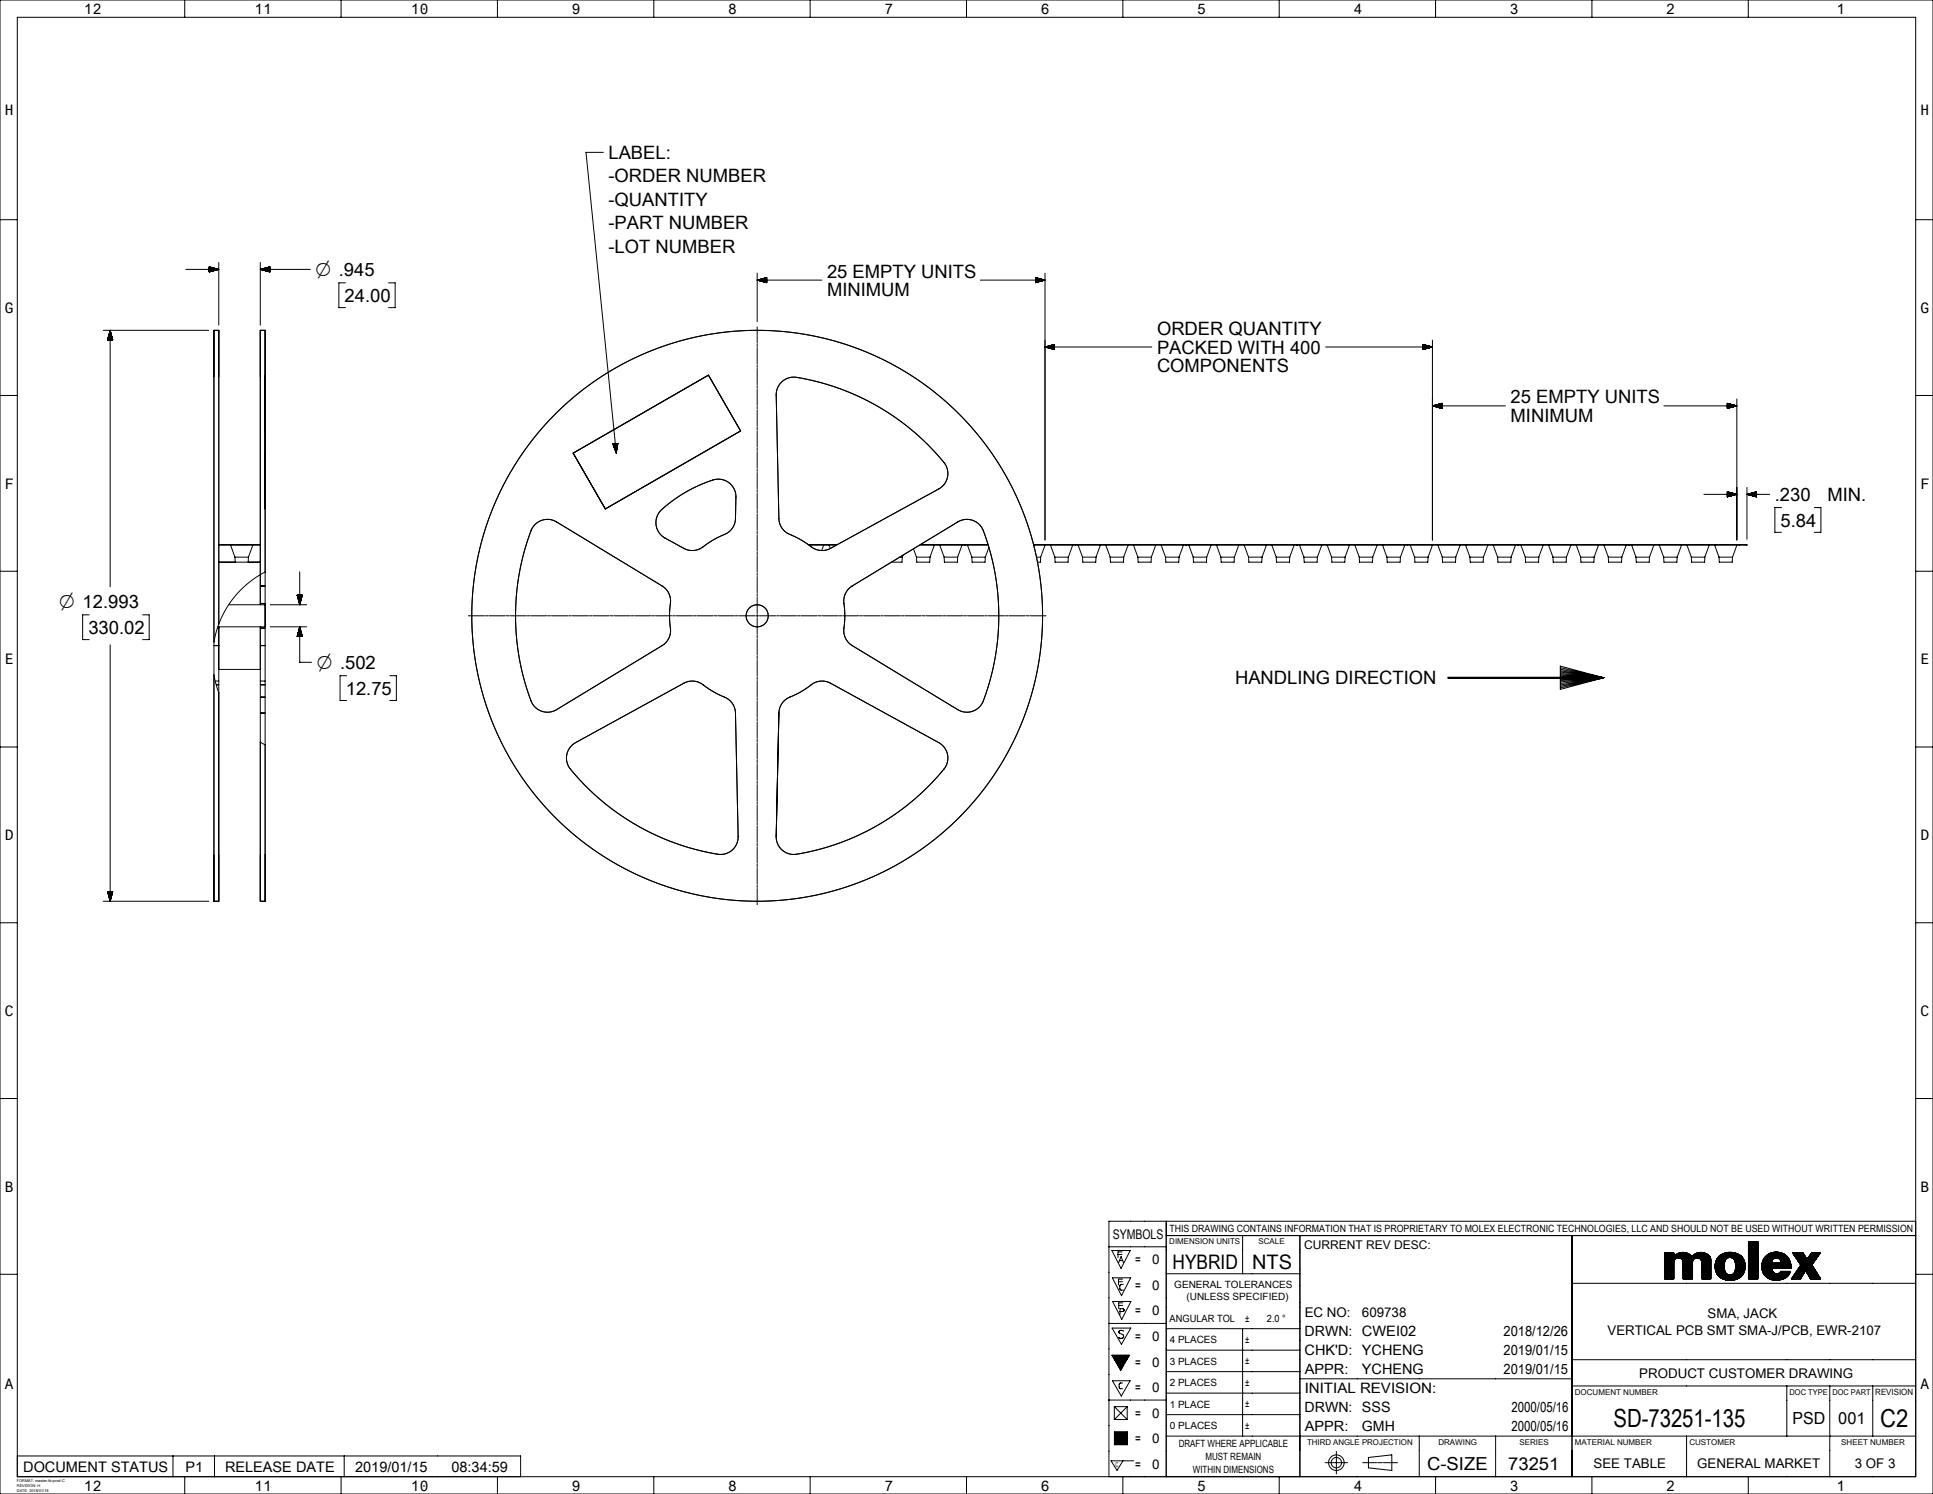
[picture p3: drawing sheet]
<svg xmlns="http://www.w3.org/2000/svg" width="559mm" height="432mm" viewBox="0 0 559 432" stroke-linecap="round" stroke-linejoin="round" font-family="sans-serif">
<defs><g id="words">
<text font-size="7.3" x="466.4" y="412.3">SD-73251-135</text>
<text font-size="7.2" x="543.6" y="412.3">C2</text>
<g font-size="5.8">
<text x="91.2" y="79.8">⌀ .945</text>
<text x="17.1" y="175.8">⌀ 12.993</text>
<text x="91.5" y="193.4">⌀ .502</text>
<text x="339" y="366.8">HYBRID</text>
<text x="361.9" y="366.8">NTS</text>
</g>
<g font-size="5.3">
<text x="175.9" y="45.9">LABEL:</text>
<text x="175.9" y="52.7">-ORDER NUMBER</text>
<text x="175.9" y="59.5">-QUANTITY</text>
<text x="175.9" y="66.2">-PART NUMBER</text>
<text x="175.9" y="73">-LOT NUMBER</text>
<text x="239.1" y="80.3">25 EMPTY UNITS</text>
<text x="99.6" y="87.2">24.00</text>
<text x="239.1" y="85.5">MINIMUM</text>
<text x="334.5" y="96.9">ORDER QUANTITY</text>
<text x="334.5" y="102.2">PACKED WITH 400</text>
<text x="334.5" y="107.5">COMPONENTS</text>
<text x="436.7" y="116.6">25 EMPTY UNITS</text>
<text x="436.7" y="121.9">MINIMUM</text>
<text x="513.1" y="144.8">.230</text>
<text x="528.3" y="144.8">MIN.</text>
<text x="514.8" y="152.2">5.84</text>
<text x="25.6" y="183.2">330.02</text>
<text x="357" y="197.8">HANDLING DIRECTION</text>
<text x="100" y="200.8">12.75</text>
</g>
<text font-size="5.2" x="412.6" y="424.8">C-SIZE</text>
<text font-size="5.1" x="436" y="424.7">73251</text>
<g font-size="4.8">
<text x="518.2" y="411.6">PSD</text>
<text x="531.4" y="411.6">001</text>
</g>
<g font-size="4.2">
<text x="24.3" y="4">12</text>
<text x="73.6" y="4">11</text>
<text x="118.8" y="4">10</text>
<text x="165.3" y="4">9</text>
<text x="210.5" y="4">8</text>
<text x="255.7" y="4">7</text>
<text x="300.9" y="4">6</text>
<text x="346.1" y="4">5</text>
<text x="391.3" y="4">4</text>
<text x="436.5" y="4">3</text>
<text x="481.7" y="4">2</text>
<text x="531" y="4">1</text>
<text x="1.4" y="33.2">H</text>
<text x="555.2" y="33.2">H</text>
<text x="1.4" y="90.4">G</text>
<text x="555.2" y="90.4">G</text>
<text x="1.4" y="141.2">F</text>
<text x="555.2" y="141.2">F</text>
<text x="1.4" y="192">E</text>
<text x="555.2" y="192">E</text>
<text x="1.4" y="242.8">D</text>
<text x="555.2" y="242.8">D</text>
<text x="1.4" y="293.6">C</text>
<text x="555.2" y="293.6">C</text>
<text x="1.4" y="344.4">B</text>
<text x="555.2" y="344.4">B</text>
<text x="1.4" y="401.6">A</text>
<text x="555.2" y="401.6">A</text>
<text x="6.7" y="425.3">DOCUMENT STATUS</text>
<text x="53.6" y="425.3">P1</text>
<text x="65.1" y="425.3">RELEASE DATE</text>
<text x="102.7" y="425.3">2019/01/15</text>
<text x="130.5" y="425.3">08:34:59</text>
<text x="24.3" y="430.8">12</text>
<text x="73.6" y="430.8">11</text>
<text x="118.8" y="430.8">10</text>
<text x="165.3" y="430.8">9</text>
<text x="210.5" y="430.8">8</text>
<text x="255.7" y="430.8">7</text>
<text x="300.9" y="430.8">6</text>
<text x="346.1" y="430.8">5</text>
<text x="391.3" y="430.8">4</text>
<text x="436.5" y="430.8">3</text>
<text x="481.7" y="430.8">2</text>
<text x="531" y="430.8">1</text>
</g>
<g font-size="4.1">
<text x="377.1" y="386.1">DRWN: CWEI02</text>
<text x="434.7" y="386.1">2018/12/26</text>
<text x="377.1" y="391.6">CHK'D: YCHENG</text>
<text x="434.7" y="391.6">2019/01/15</text>
<text x="377.2" y="397.1">APPR:</text>
<text x="393.7" y="397.2">YCHENG</text>
<text x="434.7" y="397.1">2019/01/15</text>
<text x="377.2" y="402.7">INITIAL REVISION:</text>
<text x="377.1" y="408.2">DRWN: SSS</text>
<text x="377.2" y="413.7">APPR:</text>
<text x="393.7" y="413.7">GMH</text>
<text x="437" y="408.2">2000/05/16</text>
<text x="437" y="413.7">2000/05/16</text>
</g>
<g font-size="3.9">
<text x="321.7" y="358.1">SYMBOLS</text>
<text x="328.2" y="365.4">=</text>
<text x="333.1" y="365.4">0</text>
<text x="328.2" y="372.8">=</text>
<text x="333.1" y="372.8">0</text>
<text x="328.2" y="380.2">=</text>
<text x="333.1" y="380.2">0</text>
<text x="377.2" y="380.6">EC NO:</text>
<text x="393.7" y="380.6">609738</text>
<text x="493.6" y="380.9">SMA, JACK</text>
<text x="328.2" y="387.6">=</text>
<text x="333.1" y="387.6">0</text>
<text x="464.7" y="385.8">VERTICAL PCB SMT SMA-J/PCB, EWR-2107</text>
<text x="328.2" y="395">=</text>
<text x="333.1" y="395">0</text>
<text x="473.9" y="398.2">PRODUCT CUSTOMER DRAWING</text>
<text x="328.2" y="402.3">=</text>
<text x="333.1" y="402.3">0</text>
<text x="328.2" y="409.7">=</text>
<text x="333.1" y="409.7">0</text>
<text x="328.2" y="417.1">=</text>
<text x="333.1" y="417.1">0</text>
<text x="328.2" y="424.5">=</text>
<text x="333.1" y="424.5">0</text>
<text x="460.7" y="424.4">SEE TABLE</text>
<text x="490.6" y="424.4">GENERAL MARKET</text>
<text x="536.2" y="424.4">3 OF 3</text>
</g>
<text font-size="3.5" x="377" y="360.9">CURRENT REV DESC:</text>
<g font-size="2.9">
<text x="338" y="356.1">THIS DRAWING CONTAINS INFORMATION THAT IS PROPRIETARY TO MOLEX ELECTRONIC TECHNOLOGIES, LLC AND SHOULD NOT BE USED WITHOUT WRITTEN PERMISSION</text>
<text x="339.5" y="372.2">GENERAL TOLERANCES</text>
<text x="343" y="375.9">(UNLESS SPECIFIED)</text>
<text x="338.1" y="382">ANGULAR TOL</text>
<text x="360" y="381.9">±</text>
<text x="366.3" y="382">2.0 °</text>
<text x="338.2" y="388.2">4 PLACES</text>
<text x="360" y="388.2">±</text>
<text x="338.2" y="394.4">3 PLACES</text>
<text x="360" y="394.4">±</text>
<text x="338.2" y="400.6">2 PLACES</text>
<text x="360" y="400.6">±</text>
<text x="338.2" y="406.8">1 PLACE</text>
<text x="360" y="406.8">±</text>
<text x="338.2" y="413">0 PLACES</text>
<text x="360" y="413">±</text>
<text x="340.7" y="418.3">DRAFT WHERE APPLICABLE</text>
<text x="344.8" y="425.7">WITHIN DIMENSIONS</text>
<text x="348.5" y="422">MUST REMAIN</text>
</g>
<text font-size="2.5" x="542.1" y="403.1">REVISION</text>
<g font-size="2.3">
<text x="338" y="359.6">DIMENSION UNITS</text>
<text x="363.8" y="359.6">SCALE</text>
<text x="455.3" y="403.1">DOCUMENT NUMBER</text>
<text x="517.3" y="403.1">DOC TYPE</text>
<text x="529.7" y="403.1">DOC PART</text>
<text x="377.8" y="417.6">THIRD ANGLE PROJECTION</text>
<text x="415.8" y="417.6">DRAWING</text>
<text x="439.2" y="417.6">SERIES</text>
<text x="455.3" y="417.6">MATERIAL NUMBER</text>
<text x="488.4" y="417.6">CUSTOMER</text>
<text x="532.3" y="417.6">SHEET NUMBER</text>
</g>
<text font-size="1.9" x="322.5" y="423.9">C</text>
<g font-size="1.1">
<text x="4.9" y="428.3">FORMAT: master-tb-prod-C</text>
<text x="4.9" y="429.7">REVISION: H</text>
<text x="4.9" y="431.1">DATE: 2018/01/18</text>
</g>
</g></defs>
<g fill="none" stroke="#000" stroke-width=".29">
<path d="M0 0h558.8v431.8h-558.8zM5 5h548.8v421.8h-548.8zM53.4 0v5M98.6 0v5M143.8 0v5M189 0v5M234.2 0v5M279.4 0v5M324.6 0v5M369.8 0v5M415 0v5M460.2 0v5"/>
<path d="M505.4 0v5M174.4 44h-5l8.8 87M0 63.5h5M53.7 77.9h9.5M60.5 77.1l2.7 .8M60.5 77.1v1.5M60.5 77.1h.1M60.5 77.2h.3M60.5 77.2l.6 .1M60.5 77.3l.9 .1M60.5 77.4h1.1M60.5 77.5h1.4"/>
<path d="M60.5 77.5l1.6 .1M60.5 77.6h1.9M60.5 77.7h2.2M60.5 77.7l2.5 .1M60.5 78.6h.1M60.8 78.5l-.3 .1M61 78.5h-.5M61.3 78.4h-.8M61.5 78.3l-1 .1M61.8 78.2l-1.3 .1M62.1 78.2h-1.6M62.4 78.1h-1.9"/>
<path d="M62.7 78l-2.2 .1M62.9 78h-2.4M63.2 77.9h-2.7M63.2 75.9v18.1M63.2 77.9l-2.7 .7M75.2 75.9v18.1M75.2 77.9h14.5M75.2 77.9l2.8 .7M75.3 77.9h2.7M75.5 77.8h2.5M75.6 78h2.4M75.8 77.7h2.2"/>
<path d="M75.8 78h2.2M76.1 77.6h1.9M76.1 78.1h1.9M76.4 77.6h1.6M76.4 78.2h1.6M76.6 77.5h1.4M76.7 78.2h1.3M76.9 77.4h1.1M77 78.3h1M77.1 77.4h.9M77.2 78.4h.8M77.4 77.3h.6"/>
<path d="M77.5 78.5h.5M77.7 77.2h.3M77.7 78.5h.3M78 77.1h.1M78 78.6h.1M78 77.1v1.5M78 77.1l-2.8 .8M218.9 79v14M302.1 79v77.1M553.8 63.5h5M29.8 95.5h30.5M31.1 98.2h1.5"/>
<path d="M31.1 98.2h.1M31.2 97.9v.3M31.2 97.7v.5M31.3 97.5v.7M31.4 97.2v1M31.5 96.9v1.3M31.5 96.6v1.6M31.6 96.3v1.9M31.7 96.1v2.1M31.7 95.9v2.3M31.8 95.6v2.6M31.8 95.5v74.1"/>
<path d="M31.8 95.5l-.7 2.7M31.8 95.5l.8 2.7M31.9 95.8v2.4M32 96v2.2M32.1 96.3v1.9M32.1 96.5v1.7M32.2 96.8v1.4M32.3 97.1v1.1M32.4 97.4v.8M32.4 97.7v.5M32.5 97.9v.3M32.6 98.2h.1"/>
<path d="M61.8 95.5v90M61.8 95.5h1.4M61.8 95.5v13.4M63.2 95.5v84.9M63.2 95.5v13.4M75.2 95.5v70.6M75.2 95.5h1.4M75.2 95.5v13.4M76.6 95.5v69.8M76.6 95.5v12.8M99.9 81.7h-1.9v7.2h1.9M112.3 81.7h1.9v7.2h-1.9"/>
<path d="M218.9 95.5a82.5 82.5 0 0 0-82.5 82.5 82.5 82.5 0 0 0 82.5 82.5M218.9 95.5a82.5 82.5 0 0 1 82.5 82.5 82.5 82.5 0 0 1-82.5 82.5M218.9 81h18.7M218.9 94.5v4.6M218.9 99.4v.8M218.9 81l2.7 .7M219 81h2.6M219.2 80.9h2.4M219.3 81.1h2.3M219.4 80.8h2.2M219.6 81.1h2M219.6 80.8h2"/>
<path d="M219.8 81.2h1.8M219.9 80.7h1.7M220.1 81.3h1.5M220.2 80.6h1.4M220.4 81.4h1.2M220.5 80.5h1.1M220.6 81.4h1M220.8 80.5h.8M220.9 81.5h.7M221 80.4h.6M221.2 81.6h.4M221.3 80.3h.3"/>
<path d="M221.4 81.6h.2M221.5 80.2h.1M221.6 80.2v1.5M221.6 80.2l-2.7 .8M283.4 81h18.7M299.3 80.5h1.2M299.3 80.6h1.5M299.3 80.6l1.8 .1M299.3 80.7l2 .1M299.3 80.8h2.3M299.3 80.9h2.5M299.3 80.2l2.8 .8"/>
<path d="M299.3 80.2v1.5M299.3 80.2h.1M299.3 80.3h.4M299.3 80.3l.7 .1M299.3 80.4l.9 .1M299.5 81.6l-.2 .1M299.8 81.6h-.5M300.1 81.5h-.8M300.4 81.4l-1.1 .1M300.6 81.4h-1.3M300.9 81.3h-1.6M301.1 81.2l-1.8 .1"/>
<path d="M301.4 81.1l-2.1 .1M301.7 81.1h-2.4M302 81h-2.7M302.1 81l-2.8 .7M303.2 100h1.6M303.5 99.9h1.3M303.8 99.8h1M304.1 99.8h.7M304.4 99.7h.4M304.7 99.6h.1M304.8 99.6h.1M304.8 99.6v1.4"/>
<path d="M304.8 99.6l-2.7 .7M411.3 99.6h.1M411.3 99.6h.2M411.3 99.6l.5 .1M411.3 99.7l.8 .1M411.3 99.8h1.1M411.3 99.9h1.4M411.3 99.9l1.7 .1M411.3 99.6l2.8 .7M411.3 99.6v1.4M414.1 98.3v57.8M0 114.3h5"/>
<path d="M218.9 100.5v4.6M218.9 105.4v.8M218.9 106.5v4.7M218.9 111.5v.7M218.9 112.5v4.7M218.9 117.5v.7M218.9 118.5v4.7M224.4 114.2l.8 35.7M230.3 109.1a5.1 5.1 0 0 0-5.9 5.1M230.3 109.1a69.8 69.8 0 0 1 42.6 24.5M302.1 100.3h30.9M302.1 100.3l2.7 .7"/>
<path d="M302.2 100.3h2.6M302.4 100.4h2.4M302.5 100.2h2.3M302.7 100.4h2.1M302.8 100.1h2M302.9 100.5h1.9M303 100h1.8M303.1 100.6h1.7M303.4 100.6h1.4M303.7 100.7h1.1M304 100.8h.8M304.3 100.9h.5"/>
<path d="M304.6 100.9h.2M304.7 101h.1M383.2 100.3h30.9M411.3 100h1.8M411.3 100.1h2.1M411.3 100.1l2.4 .1M411.3 100.2l2.7 .1M411.4 101h-.1M411.6 100.9l-.3 .1M411.9 100.9h-.6M412.2 100.8h-.9M412.5 100.7l-1.2 .1"/>
<path d="M412.8 100.6l-1.5 .1M413.1 100.6h-1.8M413.2 100.5h-1.9M413.5 100.4l-2.2 .1M413.8 100.4h-2.5M414.1 100.3l-2.8 .7M414.1 117.3h21.1M414.1 117.3l2.7 .7M414.2 117.3h2.6M414.3 117.3h2.5M414.5 117.4h2.3M414.6 117.2h2.2"/>
<path d="M414.8 117.5h2M414.9 117.1h1.9M415 117.6h1.8M415.1 117h1.7M415.3 117.6h1.5M415.4 117h1.4M415.6 117.7h1.2M415.7 116.9h1.1M415.9 117.8h.9M415.9 116.8h.9M416.1 117.8h.7M416.2 116.7h.6"/>
<path d="M416.4 117.9h.4M416.5 116.7h.3M416.7 118h.1M416.7 116.6h.1M416.8 116.6v1.4M416.8 116.6l-2.7 .7M481 117.3h21.1M499.3 116.6h.1M499.3 116.6l.4 .1M499.3 116.7h.7M499.3 116.8h1M499.3 116.9h1.2"/>
<path d="M499.3 116.9l1.5 .1M499.3 117h1.8M499.3 117.1h2M499.3 117.1l2.3 .1M499.3 117.2l2.6 .1M499.3 116.6l2.8 .7M499.3 116.6v1.4M499.5 118h-.2M499.8 117.9l-.5 .1M500.1 117.8l-.8 .1M500.3 117.8h-1M500.6 117.7l-1.3 .1"/>
<path d="M500.9 117.6l-1.6 .1M501.1 117.6h-1.8M501.4 117.5h-2.1M501.7 117.4l-2.4 .1M502 117.3l-2.7 .1M502.1 115.3v40.8M502.1 117.3l-2.8 .7M553.8 114.3h5M76.6 124.6v-16.2v38.7v-16M165.7 131l39.1-22.6 9.3 16.2-39.1 22.5zM177.1 128.3l1.1 2.7M177.1 128.3h.1"/>
<path d="M177.2 128.3v.2M177.3 128.3l.1 .6M177.4 128.3v.8M177.5 128.3l.1 1.1M177.5 128.3l.1 1.3M177.6 128.3l.2 1.7M177.7 128.3l.1 1.9M177.7 128.3l.2 2M178 128.2l.2 2.7-.3-2.6M178 128.2l.2 2.3M178.1 128.2l.2 2.1M178.2 128.2l.1 1.7"/>
<path d="M178.2 128.2l.2 1.5M178.3 128.2l.1 1.3M178.4 128.2l.1 .9M178.5 128.2v.8M178.5 128.2l.1 .4M178.6 128.2v.2M178.6 128.2h.1M178.6 128.2l-.4 2.8M178.6 128.2l-1.5 .1M206.1 138.7a40.8 40.8 0 0 0-14.8 8.6M206.1 138.7a5.1 5.1 0 0 1 6.6 5l-.1 6.2M206.1 138.7a41.3 41.3 0 0 0-14.8 8.6"/>
<path d="M218.9 123.5v.7M218.9 124.5v4.7M218.9 129.5v.8M218.9 130.6v4.6M218.9 135.5v.8M218.9 136.6v4.6M272.9 133.6a5.1 5.1 0 0 1-1.5 7.7M63.2 157.6h12M63.2 157.4h12M66.7 157.6l1.2 3.4M68.4 157.4h3M68.4 157.4h.1"/>
<path d="M71.4 157.4h.1M73.1 157.6l-1.3 3.4M153.5 153.4a69.8 69.8 0 0 0 0 49.2M160.9 150.8a5.1 5.1 0 0 0-7.4 2.6M160.9 150.8l30.5 18.6M191.3 147.3a5.1 5.1 0 0 0 1 8.2l5.4 3M203.3 158a5.1 5.1 0 0 1-5.6 .5M209.4 154.5l-3.2 1.5-2.9 2M209.4 154.5a25.3 25.3 0 0 0-6.1 3.5M212.6 149.9a5.1 5.1 0 0 1-3.2 4.6M218.9 141.5v.8M218.9 142.6v4.6"/>
<path d="M218.9 147.5v.8M218.9 148.6v4.7M218.9 153.6v.7M218.9 154.6v4.7M218.9 159.6v.7M225.2 149.9a5.1 5.1 0 0 0 3.1 4.6M228.3 154.5l3.3 1.5 2.9 2M228.3 154.5a25.3 25.3 0 0 1 6.2 3.5M233.6 157.4h8.5M233.9 157.6h7.9M234.5 158a5.1 5.1 0 0 0 5.6 .5M238.1 157.6l-.6 1.5"/>
<path d="M239.7 157.6l.3 .9M264.1 158.6l.8 2.4M265.8 157.6h19.9M266.1 157.4h19.5M270.1 157.6l-1.3 3.4M271.4 141.3l-31.3 17.2M271.7 157.6l1.2 3.4M276.9 150.8l-30.5 18.6M276.9 150.8a5.1 5.1 0 0 1 7.4 2.6M278.1 157.6l-1.3 3.4M278.9 157.4v.2M279.7 157.6l1.2 3.4"/>
<path d="M284.3 153.4a69.8 69.8 0 0 1 0 49.2M285.9 158.2l-1.1 2.8M298.8 157.4h206.2v.2h-206.2M302.1 157.6l-1.3 3.4M303.7 157.6l1.2 3.4M310.1 157.6l-1.3 3.4M310.9 157.4v.2M311.7 157.6l1.2 3.4M318.1 157.6l-1.3 3.4M319.7 157.6l1.2 3.4M326.1 157.6l-1.3 3.4M327.7 157.6l1.2 3.4"/>
<path d="M334.1 157.6l-1.3 3.4M335.7 157.6l1.2 3.4M342.1 157.6l-1.3 3.4M342.9 157.4v.2M343.7 157.6l1.2 3.4M350.1 157.6l-1.3 3.4M351.7 157.6l1.2 3.4M358.1 157.6l-1.3 3.4M359.7 157.6l1.2 3.4M366.1 157.6l-1.3 3.4M367.7 157.6l1.2 3.4M374.1 157.6l-1.3 3.4"/>
<path d="M374.9 157.4v.2M375.7 157.6l1.2 3.4M382.1 157.6l-1.3 3.4M383.7 157.6l1.2 3.4M390.1 157.6l-1.3 3.4M391.7 157.6l1.2 3.4M398.1 157.6l-1.3 3.4M399.7 157.6l1.2 3.4M406.1 157.6l-1.3 3.4M406.9 157.4v.2M407.7 157.6l1.2 3.4M414.1 157.6l-1.3 3.4"/>
<path d="M415.7 157.6l1.2 3.4M422.1 157.6l-1.3 3.4M423.7 157.6l1.2 3.4M430.1 157.6l-1.3 3.4M431.7 157.6l1.2 3.4M438.1 157.6l-1.3 3.4M438.9 157.4v.2M439.7 157.6l1.2 3.4M446.1 157.6l-1.3 3.4M447.7 157.6l1.2 3.4M454.1 157.6l-1.3 3.4M455.7 157.6l1.2 3.4"/>
<path d="M462.1 157.6l-1.3 3.4M463.7 157.6l1.2 3.4M470.1 157.6l-1.3 3.4M470.9 157.4v.2M471.7 157.6l1.2 3.4M478.1 157.6l-1.3 3.4M479.7 157.6l1.2 3.4M486.1 157.6l-1.3 3.4M487.7 157.6l1.2 3.4M492.6 142.9h9.5M494.1 157.6l-1.3 3.4M495.7 157.6l1.2 3.4"/>
<path d="M499.3 142.1v1.5M499.3 142.1l2.8 .8M499.3 142.1l.2 .1M499.3 142.2h.4M499.3 142.3h.7M499.3 142.3l1 .1M499.3 142.4l1.3 .1M499.3 142.5h1.6M499.3 142.6h1.8M499.3 142.6l2.1 .1M499.3 142.7h2.3M499.3 142.8h2.6"/>
<path d="M499.4 143.6h-.1M499.7 143.5l-.4 .1M500 143.4l-.7 .1M500.3 143.4h-1M500.6 143.3h-1.3M500.9 143.2l-1.6 .1M501.1 143.2h-1.8M501.3 143.1h-2M501.6 143l-2.3 .1M501.9 142.9l-2.6 .1M502.1 157.6l-1.3 3.4M502.1 142.9l-2.8 .7"/>
<path d="M505 140.9v15M505 142.9h6.6M505 142.9l2.8 .7M505.2 142.8h2.6M505.2 142.9h2.6M505.5 142.7h2.3M505.5 143h2.3M505.7 142.7h2.1M505.8 143.1h2M506 142.6h1.8M506.1 143.2h1.7M506.2 142.5h1.6"/>
<path d="M506.2 143.2h1.6M506.5 142.5h1.3M506.5 143.3h1.3M506.8 142.4h1M506.8 143.4h1M507.1 142.3h.7M507.1 143.4h.7M507.4 142.2h.4M507.4 143.5h.4M507.6 142.2h.2M507.7 143.6h.1M507.8 142.1v1.5"/>
<path d="M507.8 142.1l-2.8 .8M515 146.7h-1.9v7.2h1.9M524.5 146.7h1.9v7.2h-1.9M0 165.1h5M25.8 177.7h-1.9v7.2h1.9M41.2 177.7h1.9v7.2h-1.9M63.2 162.5h12M66.1 174.8h10.5M67.9 161h3.9M67.9 161l.1 1.5M68 162.2h.1M71.8 162.2h.1"/>
<path d="M71.8 161l-.1 1.5M75.2 169.4h1.4M75.2 174.4h1.4M75.2 166.2v8.6zM75.2 166.1a28.1 28.1 0 0 0-12 14.3M76.6 165.3l-1.4 .8M76.6 174.8v6.4M76.6 165.3v9.5M78.1 174.8h10.5M85.9 172h1.5M85.9 172l.7 2.8M85.9 172l.1 .2"/>
<path d="M86 172v.5M86.1 172v.7M86.1 172l.1 1M86.2 172v1.3M86.3 172v1.6M86.3 172l.1 1.8M86.4 172l.1 2.1M86.5 172v2.3M86.5 172l.1 2.6M86.6 165.3v9.5M86.7 172v2.6M86.8 172v2.3"/>
<path d="M86.9 172v2M87 172l-.1 1.7M87 172v1.5M87.1 172v1.3M87.2 172l-.1 1M87.3 172l-.1 .7M87.3 172v.4M87.4 172v.1M87.4 172l-.8 2.8M135.4 178h4.6M140.3 178h.8M141.4 178h4.7"/>
<path d="M146.4 178h.7M147.4 178h4.7M152.4 178h.7M153.4 178h4.7M158.4 178h.7M159.4 178h4.7M164.4 178h.7M165.4 178h4.7M170.4 178h.8M171.5 178h4.6M176.4 178h.8M177.5 178h4.6"/>
<path d="M182.4 178h.8M183.5 178h4.6M188.4 178h.8M189.5 178h4.7M191.4 169.4a5.1 5.1 0 0 1 2.4 5M193.8 174.4l-.3 3.6 .3 3.5M193.8 174.4a25.3 25.3 0 0 0 0 7.1M194.5 178h.7M195.5 178h4.7M200.5 178h.7M201.5 178h4.7M206.5 178h.7"/>
<path d="M207.5 178h4.7M212.5 178h.8M213.6 178h4.6M218.5 178h.8M218.9 174.8a3.2 3.2 0 0 1 3.2 3.2 3.2 3.2 0 0 1-3.2 3.2M218.9 174.8a3.2 3.2 0 0 0-3.2 3.2 3.2 3.2 0 0 0 3.2 3.2M218.9 160.6v4.7M218.9 165.6v.7M218.9 166.6v4.7M218.9 171.6v.7M218.9 172.6v4.7M218.9 177.6v.8"/>
<path d="M218.9 178.7v4.6M219.6 178h4.6M224.5 178h.8M225.6 178h4.6M230.5 178h.8M231.6 178h4.7M236.6 178h.7M237.6 178h4.7M242.6 178h.7M243.6 178h4.7M244 174.4l.2 3.6-.2 3.5M244 174.4a25.3 25.3 0 0 1 0 7.1"/>
<path d="M246.4 169.4a5.1 5.1 0 0 0-2.4 5M248.6 178h.7M249.6 178h4.7M254.6 178h.7M255.6 178h4.7M260.1 161h.7M260.6 178h.8M260.8 161v1.5h-3.1M261 160.5l-.2 .5M261.7 178h4.6M264.9 161h3.9M264.9 161l.1 1.5h3.8v-1.5"/>
<path d="M266.6 178h.8M267.7 178h4.6M272.6 178h.8M272.9 161h3.9M272.9 161l.1 1.5h3.8v-1.5M273.7 178h4.6M278.6 178h.8M279.7 178h4.7M280.9 161h3.9M280.9 161l.1 1.5h3.8v-1.5M284.7 178h.7M285.7 178h4.7"/>
<path d="M290.7 178h.7M291.7 178h4.7M296.7 178h.7M297.7 178h4.7M299.6 161h1.2M300.8 161v1.5h-.9M304.9 161h3.9M304.9 161l.1 1.5h3.8v-1.5M312.9 161h3.9M312.9 161l.1 1.5h3.8v-1.5M320.9 161h3.9M320.9 161l.1 1.5h3.8v-1.5"/>
<path d="M328.9 161h3.9M328.9 161l.1 1.5h3.8v-1.5M336.9 161h3.9M336.9 161l.1 1.5h3.8v-1.5M344.9 161h3.9M344.9 161l.1 1.5h3.8v-1.5M352.9 161h3.9M352.9 161l.1 1.5h3.8v-1.5M360.9 161h3.9M360.9 161l.1 1.5h3.8v-1.5M368.9 161h3.9M368.9 161l.1 1.5h3.8v-1.5"/>
<path d="M376.9 161h3.9M376.9 161l.1 1.5h3.8v-1.5M384.9 161h3.9M384.9 161l.1 1.5h3.8v-1.5M392.9 161h3.9M392.9 161l.1 1.5h3.8v-1.5M400.9 161h3.9M400.9 161l.1 1.5h3.8v-1.5M408.9 161h3.9M408.9 161l.1 1.5h3.8v-1.5M416.9 161h3.9M416.9 161l.1 1.5h3.8v-1.5"/>
<path d="M424.9 161h3.9M424.9 161l.1 1.5h3.8v-1.5M432.9 161h3.9M432.9 161l.1 1.5h3.8v-1.5M440.9 161h3.9M440.9 161l.1 1.5h3.8v-1.5M448.9 161h3.9M448.9 161l.1 1.5h3.8v-1.5M456.9 161h3.9M456.9 161l.1 1.5h3.8v-1.5M464.9 161h3.9M464.9 161l.1 1.5h3.8v-1.5"/>
<path d="M472.9 161h3.9M472.9 161l.1 1.5h3.8v-1.5M480.9 161h3.9M480.9 161l.1 1.5h3.8v-1.5M488.9 161h3.9M488.9 161l.1 1.5h3.8v-1.5M496.9 161h3.9M496.9 161l.1 1.5h3.8v-1.5M553.8 165.1h5M31.8 186.4v74.1M61.8 195.1l1.4 5.1M61.8 195.1v65.4"/>
<path d="M61.8 186.6h1.4M61.8 185.5v9.6M62.2 196.8h1M62.6 197.9h.6M62.9 181.5h.3M63 181.2h13.6M63.2 180.4l-1.4 5.1M63.2 193.5h12M63.2 181.2v12.3zM63.2 193.5v6.7M75.2 196.8h1.4M75.2 197.9h1.4"/>
<path d="M75.2 186.6h1.4M75.2 181.5h1.4M75.2 181.2v12.3zM75.2 193.5v21M76.6 181.2v34.1M78.1 181.2h10.5M85.9 183.9h1.5M86 183.7v.2M86 183.4v.5M86.1 183.3v.6M86.2 183v.9M86.2 182.7v1.2"/>
<path d="M86.3 182.4v1.5M86.4 182.1v1.8M86.5 181.8v2.1M86.5 181.6v2.3M86.6 181.4v2.5M86.6 181.2v10.2h3.4M86.6 181.2l-.7 2.7M86.6 181.2l.8 2.7M86.7 181.4v2.5M86.8 181.6v2.3M86.9 181.9v2M86.9 182.2v1.7"/>
<path d="M87 182.5v1.4M87.1 182.7v1.2M87.1 183v.9M87.2 183.3v.6M87.3 183.5v.4M87.4 183.8v.1M100.2 195.3h-1.9v7.2h1.9M112.7 195.3h1.9v7.2h-1.9M191.4 186.6l-30.5 18.5M193.8 181.5a5.1 5.1 0 0 1-2.4 5.1M197.7 197.5l-31.3 17.1M197.7 197.5a5.1 5.1 0 0 1 5.6 .4"/>
<path d="M203.3 197.9l2.9 2 3.2 1.6M203.3 197.9a25.3 25.3 0 0 0 6.1 3.6M218.9 183.6v.8M218.9 184.7v4.6M218.9 189.6v.8M218.9 190.7v4.6M218.9 195.6v.8M218.9 196.7v4.7M234.5 197.9l-2.9 2-3.3 1.6M234.5 197.9a25.3 25.3 0 0 1-6.2 3.6M240.1 197.5l31.3 17.1M240.1 197.5a5.1 5.1 0 0 0-5.6 .4"/>
<path d="M244 181.5a5.1 5.1 0 0 0 2.4 5.1M246.4 186.6l30.5 18.5M418.6 195.9h45M418.6 196h44.2M418.6 195.7h44.2M451.1 195.4l12.5 .5M451.1 192.5l12.5 3.4-12.5 3.4zM451.1 194.7l12.5 1.2M451.1 195l12.5 .9M451.1 193.4l12.5 2.5M451.1 194.2l12.5 1.7M451.1 193.9l12.5 2"/>
<path d="M451.1 193l12.5 2.9M463.4 195.9l-12.3 1.2M463.4 195.9l-12.3 2.9M463.4 195.9l-12.3 2.1M463.4 195.9l-12.3 .4M463.6 195.9l-12.5 1.6M463.6 195.9l-12.5 .8M463.6 195.9l-12.5 2.5M0 215.9h5M63.2 200.2v60.3M75.2 201.5h1.4M75.2 206.1h1.4"/>
<path d="M75.2 214.5l1.4 .8M75.2 214.5v46M76.6 215.3v45.2M153.5 202.6a5.1 5.1 0 0 0 7.4 2.5M166.4 214.6a5.1 5.1 0 0 0-1.5 7.7M209.4 201.5a5.1 5.1 0 0 1 3.2 4.6M212.6 206.1l.8 35.7M218.9 201.7v.7M218.9 202.7v4.7M218.9 207.7v.7M218.9 208.7v4.7M218.9 213.7v.7"/>
<path d="M218.9 214.7v4.7M218.9 219.7v.7M225.2 206.1l-.8 35.7M228.3 201.5a5.1 5.1 0 0 0-3.1 4.6M271.4 214.6a5.1 5.1 0 0 1 1.5 7.7M284.3 202.6a5.1 5.1 0 0 1-7.4 2.5M553.8 215.9h5M164.9 222.3a69.9 69.9 0 0 0 42.6 24.6M218.9 220.7v4.7M218.9 225.7v.8M218.9 226.8v4.6M218.9 231.7v.8"/>
<path d="M218.9 232.8v4.6M218.9 237.7v.8M218.9 238.8v4.6M272.9 222.3a69.8 69.8 0 0 1-42.6 24.6M31.1 257.7h1.5M31.1 257.7l.7 2.8M31.1 257.7h.1M31.1 257.7l.1 .3M31.2 257.7v.5M31.3 257.7v.8M31.3 257.7l.1 1.1M31.4 257.7l.1 1.4"/>
<path d="M31.5 257.7v1.6M31.6 257.7v1.9M31.6 257.7l.1 2.1M31.7 257.7v2.4M31.8 257.7v2.7M32 257.7l-.1 2.5M32 257.7v2.2M32.1 257.7v1.9M32.2 257.7l-.1 1.7M32.3 257.7l-.1 1.5M32.3 257.7v1.2M32.4 257.7v.9"/>
<path d="M32.5 257.7l-.1 .6M32.6 257.7l-.1 .3M32.6 257.7h.1M32.6 257.7l-.8 2.8M61.8 247.1v13.4M63.2 247.1v13.4M75.2 247h.1M75.2 247.1v13.4M76.6 247.1v13.4M76.6 247h.1M213.4 241.8a5.1 5.1 0 0 1-5.9 5.1M218.9 243.7v.8"/>
<path d="M218.9 244.8v4.7M218.9 249.8v.7M218.9 250.8v4.7M218.9 255.8v.7M218.9 256.8v4.7M224.4 241.8a5.1 5.1 0 0 0 5.9 5.1M0 266.7h5M29.8 260.5h30.5M61.8 260.5h1.4M75.2 260.5h1.4M553.8 266.7h5M0 317.5h5"/>
<path d="M553.8 317.5h5M337.1 353v73.8M337.1 357.1h216.7M359.2 357.1v11M375.8 357.1v69.7M454.4 357.1v69.7M505.4 358.8v10.8M505.4 358.8h2.8M505.5 358.8l-.1 .1M505.6 358.8l-.2 .2M505.7 358.8l-.3 .3M505.8 358.8l-.4 .4"/>
<path d="M505.9 358.8l-.5 .5M506 358.8l-.6 .6M506.1 358.8l-.7 .7M506.2 358.8l-.8 .8M506.3 358.8l-.9 .9M506.5 358.8l-1.1 1.1M506.6 358.8l-1.2 1.2M506.8 358.8l-1.4 1.4M506.9 358.8l-1.5 1.5M507.1 358.8l-1.7 1.7M507.4 358.8l-2 2M507.5 358.8l-2.1 2.1"/>
<path d="M507.7 358.8l-2.3 2.3M507.8 358.8l-2.4 2.4M508 358.8l-2.6 2.6M508.1 358.8l-2.7 2.7M508.2 360l-2.8 2.8M508.2 359.9l-2.8 2.8M508.2 359.8l-2.8 2.8M508.2 359.7l-2.8 2.8M508.2 359.6l-2.8 2.8M508.2 359.5l-2.8 2.8M508.2 359.4l-2.8 2.8M508.2 359.3l-2.8 2.8"/>
<path d="M508.2 359.2l-2.8 2.8M508.2 359.1l-2.8 2.8M508.2 359l-2.8 2.8M508.2 358.9l-2.8 2.8M508.2 358.9l-2.8 2.7M508.2 358.8v10.8h-2.8M553.8 353h-233.2v73.8M0 368.3h5M320.6 360.4h16.5M321.4 361.4h5.3l-2.6 5.2zM321.6 369.3h5.3l-2.7 5.2zM321.6 376.2h5.3l-2.6 5.1z"/>
<path d="M323.2 362.6h1.2M323.3 370.5h1.2M323.4 377.3h1.2M323.4 364.8l.7-1.6 .7 1.6M323.6 364.3h.9M323.8 379.1h.8a.42 .42 0 0 0 .4-.4 .42 .42 0 0 0-.4-.5h-.8v1.7M324.4 361.8h-1.2v1.7M324.5 369.7h-1.2v1.7M324.6 376.6h-1.2v1.6M324.7 371.2l-.7 .1-.3 .4 .1 1 .9 .2M337.1 368.1h38.7M454.4 370.9h99.4"/>
<path d="M481.2 369.2l2.7-2.7-2.7 2.8M481.2 368.1l2.7-2.6-2.7 2.8M481.2 365.7l2.7-2.7-2.7 2.8M481.2 365l2.7-2.7-2.7 2.8M481.2 364.2l2.1-2.1-2.1 2.1M481.2 363.5l1.4-1.4-1.4 1.4M481.2 363.2l1.1-1.1-1.1 1.1M481.2 362.5l.4-.4-.4 .4M481.2 362.1h2.7M481.2 362.1v7.5M481.2 362.1v.1M481.3 362.1l-.1 .1"/>
<path d="M481.4 362.1l-.2 .2M481.4 369.6l2.5-2.4-2.4 2.4M481.7 362.1l-.5 .5M481.8 362.1l-.6 .7M481.9 362.1l-.7 .8M482 362.1l-.8 .8M482.1 362.1l-.9 1M482.4 362.1l-1.2 1.3M482.4 369.6l1.5-1.3-1.4 1.3M482.7 362.1l-1.5 1.5M482.8 362.1l-1.6 1.7M482.9 362.1l-1.7 1.8"/>
<path d="M483 362.1l-1.8 1.8M483.1 362.1l-1.9 2M483.2 369.6l.7-.6-.7 .6M483.4 362.1l-2.2 2.3M483.5 362.1l-2.3 2.4M483.7 362.1l-2.5 2.5M483.7 362.1l-2.5 2.6M483.8 362.1l-2.6 2.7M483.9 364.9a1.34 1.34 0 0 1 1.3-1.3 1.34 1.34 0 0 1 1.4 1.3M483.9 369.5l-.1 .1M483.9 369.4l-.3 .2M483.9 369.3l-.3 .3"/>
<path d="M483.9 369.2l-.4 .4M483.9 369.1l-.6 .5M483.9 368.8l-.9 .8M483.9 368.7l-1 .9M483.9 368.6l-1 1M483.9 368.5l-1.2 1.1M483.9 368.4l-1.3 1.2M483.9 368.1l-1.6 1.5M483.9 368l-1.7 1.6M483.9 367.9l-1.8 1.7M483.9 367.8l-1.9 1.8M483.9 367.7l-2 1.9"/>
<path d="M483.9 367.5l-2.1 2.1 2.1-2.1M483.9 367.4l-2.3 2.2M483.9 367.1l-2.6 2.5M483.9 366.9l-2.7 2.7M483.9 366.8l-2.7 2.7M483.9 366.6l-2.7 2.8M483.9 366.3l-2.7 2.8M483.9 366.2l-2.7 2.8M483.9 366.2l-2.7 2.7M483.9 366l-2.7 2.8M483.9 365.9l-2.7 2.8M483.9 365.8l-2.7 2.8"/>
<path d="M483.9 365.7l-2.7 2.7M483.9 365.6l-2.7 2.8M483.9 365.3l-2.7 2.8M483.9 365.2l-2.7 2.8M483.9 365.1l-2.7 2.7M483.9 365l-2.7 2.7M483.9 364.9l-2.7 2.8M483.9 364.9v4.7h-2.7M483.9 362.1v1.1a3.4 3.4 0 0 1 5.2 0 3.4 3.4 0 0 1 4.9-.3M483.9 362.9l-2.7 2.7M483.9 362.7l-2.7 2.8M483.9 362.7l-2.7 2.7"/>
<path d="M483.9 362.6l-2.7 2.7M483.9 362.4l-2.7 2.8M483.9 362.1l-2.7 2.8M483.9 364.8l-2.7 2.7M483.9 364.7l-2.7 2.7M483.9 364.6l-2.7 2.8M484 364.4l-2.8 2.8M484 364.3l-2.8 2.8M484.5 362.6l-3.3 3.3M484.7 362.5l-3.5 3.5M485 362.3l-3.8 3.8M485.2 362.2l-4 4"/>
<path d="M485.4 362.2l-4.2 4.1M485.5 362.1l-4.3 4.3M485.6 362.1l-4.4 4.4M485.8 362l-4.6 4.6M485.9 362l-4.7 4.7M486 362l-4.8 4.8M486.1 362l-4.9 4.9M486.3 362l-5.1 5.1M486.3 362l-1.7 1.7M486.4 364.2l1.8-1.8-1.8 1.8M486.5 362l-1.8 1.7M486.6 364.9v4.7h2.7"/>
<path d="M486.6 362l-1.7 1.6M486.6 362l-1.6 1.6M486.7 362l-1.6 1.6M486.9 362l-1.7 1.6M486.9 362l-1.5 1.6 1.6-1.6M487.1 362l-1.6 1.6M487.2 362l-1.6 1.6M487.3 362.1l-1.6 1.5M487.4 369.6l1.9-1.9-1.9 1.9M487.4 362.1l-1.7 1.6M487.5 362.1l-1.7 1.6M487.5 362.1l-1.6 1.6"/>
<path d="M487.6 362.1l-1.7 1.7M487.7 362.2l-1.7 1.6M487.8 362.2l-1.7 1.7 1.7-1.7M487.9 362.3l-1.7 1.7M488 362.3l-1.8 1.7M488 362.3l-1.7 1.8M488.1 369.6l1.2-1.1-1.2 1.1M488.1 362.4l-1.8 1.7M488.3 362.5l-1.9 1.8M488.4 362.5l-1.9 1.9M488.4 362.6l-1.9 1.9M488.5 362.6l-2 1.9"/>
<path d="M488.5 362.6l-2 2M488.6 362.7l-2.1 2M488.6 362.7l-2 2.1M488.7 362.8l-2.1 2.1M488.8 362.8l-2.2 2.2M488.8 369.6l.5-.4-.5 .4M488.8 362.9l-2.2 2.3 2.3-2.3M488.9 363l-2.3 2.3M489 363l-2.4 2.5M489 363.1l-2.4 2.4M489 363.1l-2.4 2.5M489.1 369.6l.2-.1-.2 .1"/>
<path d="M489.3 369.6v-4.7a1.34 1.34 0 0 1 1.3-1.3 1.34 1.34 0 0 1 1.4 1.3v4.7M489.3 369l-.6 .6M489.3 368.9l-.7 .7M489.3 368.8l-.9 .8M489.3 368.7l-.9 .9M489.3 368.6l-1 1M489.3 368.3l-1.3 1.3M489.3 368.2l-1.5 1.4M489.3 368l-1.6 1.6 1.6-1.6M489.3 367.9l-1.8 1.7M489.3 367.6l-2.1 2M489.3 367.4l-2.2 2.2"/>
<path d="M489.3 367.3l-2.4 2.3M489.3 367.2l-2.5 2.4M489.3 367l-2.6 2.6M489.3 366.9l-2.7 2.7 2.7-2.6M489.3 366.6l-2.7 2.9M489.3 366.4l-2.7 2.8M489.3 366.3l-2.7 2.8M489.3 366.3l-2.7 2.7M489.3 366.1l-2.7 2.8M489.3 365.8l-2.7 3M489.3 365.7l-2.7 2.8M489.3 365.7l-2.7 2.7"/>
<path d="M489.3 365.5l-2.7 2.8M489.3 365.4l-2.7 2.8M489.3 365.3l-2.7 2.8M489.3 365.2l-2.7 2.8M489.3 365.1l-2.7 2.8M489.3 369.6h.1M489.3 369.3l-.3 .3M489.3 364.8l-2.7 3M489.3 364.7l-2.7 2.8M489.3 364.5l-2.7 2.9M489.4 364.4l-2.8 2.9M489.5 364.2l-2.9 3"/>
<path d="M489.7 362.6l-3.1 3.2M490.2 362.3l-3.6 3.6 3.4-3.5M490.4 362.2l-3.8 3.9M490.7 362.1l-4.1 4.1 4-4M490.8 362.1l-4.2 4.3M490.8 363.6l1.7-1.5-1.6 1.5M491 362l-4.4 4.5M491.1 362l-4.5 4.5M491.2 362l-4.6 4.7M491.3 362l-4.7 4.8M491.5 362l-4.9 5 4.9-5M491.7 362l-5.1 5.1"/>
<path d="M491.7 364.2l1.8-1.7-1.7 1.7M491.8 362l-1.9 1.7M491.8 362l-1.6 1.6M491.9 362l-1.6 1.6M492 369.5l2.6-2.6-2.6 2.7M492 367.8l2.6-2.6-2.6 2.7M492 367l2.6-2.5-2.6 2.7M492.1 362l-1.7 1.6M492.2 362l-1.7 1.6M492.2 362l-1.5 1.6M492.3 362l-1.6 1.6M492.6 369.6l2-1.9-2 1.9"/>
<path d="M492.6 362.1l-1.6 1.5M492.7 362.1l-1.6 1.5M492.7 362.1l-1.5 1.6M492.8 362.1l-1.6 1.6M492.9 362.2l-1.6 1.5M493 362.2l-1.6 1.6M493 362.2l-1.5 1.6 1.6-1.5M493.2 362.3l-1.7 1.6M493.2 362.3l-1.6 1.7M493.3 362.4l-1.7 1.6M493.4 362.4l-1.7 1.7M493.6 362.5l-1.8 1.8"/>
<path d="M493.6 362.6l-1.7 1.7M493.7 362.6l-1.8 1.8M493.7 362.6l-1.8 1.9M493.8 362.7l-1.9 1.9M493.9 362.7l-1.9 2M493.9 362.8l-1.9 1.9M494 362.8l-2 2M494 362.9l.6 1.2M494 362.9l-2 2M494.1 362.9l-2.1 2.1M494.1 362.9l-2.1 2.2M494.2 363l-2.2 2.2"/>
<path d="M494.2 363.1l-2.2 2.2M494.2 363.1l-2.2 2.3M494.3 363.2l-2.3 2.3M494.3 369.6l.3-.2-.2 .2M494.3 363.2l-2.3 2.5 2.4-2.4M494.4 363.4l-2.4 2.4M494.4 363.4l-2.4 2.6M494.5 363.5l-2.5 2.5M494.5 363.6l-2.5 2.5M494.5 363.7l-2.5 2.6M494.5 363.8l-2.5 2.8M494.6 364l-2.6 2.7"/>
<path d="M494.6 364.1l-2.6 2.6M494.6 369.5l-.1 .1M494.6 369.2l-.4 .4M494.6 369.1l-.5 .5M494.6 369l-.6 .6M494.6 368.9l-.7 .7M494.6 368.8l-.8 .8M494.6 368.7l-1 .9M494.6 368.5l-1.1 1.1M494.6 368.4l-1.3 1.2M494.6 368.3l-1.3 1.3M494.6 368.2l-1.4 1.4"/>
<path d="M494.6 368.1l-1.6 1.5M494.6 368l-1.6 1.6M494.6 367.9l-1.7 1.7M494.6 367.8l-1.9 1.8M494.6 367.5l-2.2 2.1M494.6 367.4l-2.3 2.2M494.6 367.3l-2.3 2.3M494.6 367.2l-2.5 2.4M494.6 367.1l-2.6 2.5M494.6 366.8l-2.6 2.6M494.6 366.7l-2.6 2.6M494.6 366.6l-2.6 2.6"/>
<path d="M494.6 366.5l-2.6 2.6M494.6 366.4l-2.6 2.6M494.6 366.2l-2.6 2.7 2.6-2.6M494.6 366.1l-2.6 2.6M494.6 365.9l-2.6 2.7M494.6 365.9l-2.6 2.6M494.6 365.8l-2.6 2.6M494.6 365.6l-2.6 2.7M494.6 365.5l-2.6 2.7 2.6-2.6M494.6 365.3l-2.6 2.7M494.6 365l-2.6 2.7M494.6 364.9l-2.6 2.7"/>
<path d="M494.6 364.9l-2.6 2.6M494.6 364.7l-2.6 2.7M494.6 364.6l-2.6 2.7M494.6 364.3l-2.6 2.7M494.6 364.2l-2.6 2.7M494.6 364.1v5.5h-2.6M495.8 366.7l4.8-4.7-4.8 4.8M496.3 363.8a4.3 4.3 0 0 0 1 5.4M497.3 362.8l-1 1M497.3 362.8l-.9 .9M497.4 369.3l1.5-1.4-1.4 1.4M497.5 362.7l-1.1 1.1"/>
<path d="M497.7 362.5l-1.5 1.5M498 362.4l-1.9 1.9M498.1 362.4l-2 2M498.3 362.3l-2.3 2.2M498.4 366l-2.1 2.1M498.4 365.9l-2.1 2.2M498.4 366.1l-2 2.1M498.4 365.8l-2.1 2.2M498.4 366.2l-2 2.1M498.4 366.3l-2 2M498.4 365.7l-2.2 2.2M498.4 366.4l-1.9 2"/>
<path d="M498.4 365.5l-2.2 2.4M498.5 365.5l-2.4 2.3M498.5 366.5l-2 2M498.5 366.6l-2 1.9M498.5 362.2l-2.5 2.5M498.5 365.3l-2.4 2.4M498.5 366.6l-1.9 2M498.5 366.7l-1.8 2 1.8-1.9M498.5 365.2l-2.4 2.5M498.5 365.1l-2.4 2.5M498.5 366.9l-1.8 1.8M498.5 365l-2.5 2.5"/>
<path d="M498.5 367l-1.7 1.8M498.6 362.2l-2.7 2.6M498.6 367.1l-1.8 1.7M498.6 367.1l-1.8 1.8M498.6 364.8l-2.6 2.6M498.6 367.2l-1.7 1.7M498.6 364.6l-2.6 2.7M498.6 367.3l-1.5 1.8M498.7 364.5l-2.7 2.7M498.7 367.5l-1.6 1.6M498.7 364.4a1.47 1.47 0 0 1 1.4-1 1.47 1.47 0 0 1 1.4 1M498.7 364.4l-.3 1.6 .3 1.5"/>
<path d="M498.7 364.4l-2.8 2.8M498.7 362.1l-2.8 2.9M498.8 367.7l-1.6 1.5M498.8 367.7l-1.5 1.5M498.9 364.1l-3 3M498.9 362.1l-3 3M498.9 367.9l-1.4 1.5M499 368l-1.4 1.4M499 368.1l-1.3 1.4 1.4-1.4M499.1 362.1l-3.3 3.2M499.1 362l-3.3 3.3M499.2 368.2l-1.4 1.3"/>
<path d="M499.2 368.2l-1.3 1.3M499.3 368.2l-1.4 1.4M499.3 362l-3.5 3.5M499.3 368.3l-1.3 1.3M499.4 362l-3.6 3.6M499.4 368.3l-1.3 1.3M499.5 368.4l-1.3 1.3 1.3-1.3M499.5 362l-3.7 3.7M499.6 362l-3.8 3.8M499.6 368.4l-1.3 1.3M499.7 368.4l-1.3 1.4 1.4-1.3M499.8 362l-4 3.9"/>
<path d="M499.9 368.5l-1.4 1.3M499.9 361.9l-4.1 4.1M499.9 361.9l-4.1 4.2M500 368.5l-1.4 1.3M500 368.5l-1.3 1.4M500.1 361.9l-4.3 4.3M500.2 368.5l-1.5 1.4M500.2 361.9l-4.4 4.4M500.2 361.9l-4.4 4.5M500.3 368.5l-1.5 1.4M500.3 363.5l1.4-1.3-1.3 1.3M500.4 368.5l-1.5 1.4"/>
<path d="M500.4 361.9l-4.6 4.6M500.5 362l-4.7 4.6M500.5 368.4l-1.5 1.5M500.7 368.4l-1.6 1.6M500.8 362l-4.9 4.9M500.9 362l-5 5M501 362l-1.7 1.7M501.1 362l-1.6 1.5M501.2 362l-1.5 1.5M501.3 362.1l-1.5 1.4M501.4 362.1l-1.5 1.3M501.5 362.1l-1.4 1.3"/>
<path d="M501.5 364.4a3.2 3.2 0 0 1-.9 4 1.47 1.47 0 0 1-1.9-.9M501.5 362.1l-1.3 1.3M501.5 364.5l1.7-1.6-1.7 1.6M501.6 362.1l-1.4 1.3M501.8 362.2l-1.3 1.3M501.9 362.2l-1.3 1.3M502 362.3l-1.3 1.3M502.1 362.3l-1.3 1.3 1.3-1.3M502.2 362.4l-1.3 1.3M502.3 362.4l-1.4 1.3M502.3 362.4l-1.3 1.3M502.4 362.5l-1.4 1.3"/>
<path d="M502.5 362.5l-1.4 1.3M502.5 362.5l-1.3 1.4M502.6 362.6l-1.4 1.4M502.7 362.6l-1.4 1.5M502.8 362.7l-1.5 1.4M502.9 362.7l-1.5 1.5M503 362.8l-1.6 1.5M503 362.8l1 1M503 362.8a5.3 5.3 0 0 0-5.7 0M503.1 362.8l-1.6 1.6M503.2 363l-1.6 1.6M503.3 363l-1.7 1.7"/>
<path d="M503.3 363l-1.7 1.8M503.4 363.1l-1.8 1.8M503.5 363.1l-1.9 1.9M503.5 363.2l-1.8 1.8M503.5 363.2l-1.8 1.9M503.6 363.3l-1.9 1.9M503.6 363.3l-1.9 2M503.7 363.4l-2 2M503.7 363.4l-2 2.1M503.7 368.6l-.5 .5M503.8 363.5l-2.1 2.1 2.1-2M503.8 363.6l-2 2.2"/>
<path d="M503.9 363.7l-2.1 2.2M503.9 363.8l-2.1 2.2M504 368.2l-1.1 1.1M504 363.8l-2.2 2.3M504 363.8a4.1 4.1 0 0 1-.2 4.7 4.1 4.1 0 0 1-4.4 1.5l-2.1-.8M504 363.9l-2.2 2.3M504 363.9l-2.3 2.5 2.4-2.4M504.1 368l-1.5 1.5M504.1 364.1l-2.4 2.4M504.1 367.9l-1.6 1.6M504.1 364.2l-2.4 2.4M504.2 364.2l-2.5 2.6"/>
<path d="M504.2 364.3l-2.5 2.6M504.2 367.7l-2 1.9M504.2 364.4l-2.6 2.6M504.3 364.5l-2.7 2.7M504.3 367.5l-2.3 2.2M504.3 364.5l-2.7 2.8M504.3 364.6l-2.8 2.8M504.3 364.7l-2.9 2.9M504.3 367.3l-2.4 2.5M504.4 364.8l-3 3M504.4 367.2l-2.6 2.6M504.4 364.8l-5.2 5.2 1.6-1.7"/>
<path d="M504.4 364.9l-5.1 5.1M504.4 367.1l-2.8 2.8M504.4 365l-5 5M504.4 365.1l-4.8 4.9 4.9-4.8M504.4 366.9l-3 3M504.5 366.8l-3.2 3.1M504.5 365.3l-4.8 4.8M504.5 366.7l-3.3 3.3M504.5 365.4l-4.7 4.7M504.5 366.5l-3.5 3.5M504.5 365.5l-4.5 4.6M504.5 365.6l-4.4 4.5"/>
<path d="M504.5 366.3l-3.7 3.7M504.5 365.7l-4.3 4.4M504.5 366.2l-3.8 3.8M504.5 365.8l-4.2 4.3M504.5 366.1l-3.9 4M504.5 365.9l-4.1 4.2M504.5 366l-4 4.1M505.4 360.6l1.8-1.8-1.8 1.8M508.2 362.6l-2.8 2.8M508.2 362.4l-2.8 2.8M508.2 362.4l-2.8 2.7M508.2 362.3l-2.8 2.8"/>
<path d="M508.2 362.1l-2.8 2.8M508.2 362.1l-2.8 2.7M508.2 362l-2.8 2.8M508.2 361.8l-2.8 2.8M508.2 361.7l-2.8 2.8M508.2 361.7l-2.8 2.7M508.2 361.5l-2.8 2.8M508.2 361.4l-2.8 2.8M508.2 361.4l-2.8 2.7M508.2 361.2l-2.8 2.8M508.2 361.1l-2.8 2.8M508.2 361l-2.8 2.8"/>
<path d="M508.2 361l-2.8 2.7M508.2 360.8l-2.8 2.8M508.2 360.7l-2.8 2.8M508.2 360.7l-2.8 2.7M508.2 360.5l-2.8 2.8M508.2 360.4l-2.8 2.8M508.2 360.4l-2.8 2.7M508.2 360.2l-2.8 2.8M508.2 360.1l-2.8 2.8M508.2 369.5l-.1 .1M508.2 369.3l-.3 .3 .3-.2M508.2 369.2l-.4 .4"/>
<path d="M508.2 369.1l-.6 .5M508.2 369l-.6 .6M508.2 368.9l-.7 .7M508.2 368.8l-.9 .8M508.2 368.7l-.9 .9M508.2 368.6l-1 1M508.2 368.5l-1.2 1.1M508.2 368.4l-1.3 1.2M508.2 368.3l-1.3 1.3M508.2 368.2l-1.5 1.4M508.2 368.1l-1.6 1.5M508.2 368l-1.6 1.6"/>
<path d="M508.2 367.9l-1.8 1.7M508.2 367.8l-1.9 1.8M508.2 367.7l-2 1.9M508.2 367.6l-2 2M508.2 367.5l-2.2 2.1M508.2 367.4l-2.3 2.2M508.2 367.3l-2.3 2.3M508.2 367.2l-2.5 2.4M508.2 367.1l-2.6 2.5M508.2 367l-2.6 2.6M508.2 366.9l-2.8 2.7M508.2 366.8l-2.8 2.8"/>
<path d="M508.2 366.6l-2.8 2.8M508.2 366.6l-2.8 2.7M508.2 366.5l-2.8 2.8M508.2 366.3l-2.8 2.8M508.2 366.3l-2.8 2.7M508.2 366.2l-2.8 2.8M508.2 366l-2.8 2.8M508.2 365.9l-2.8 2.8M508.2 365.9l-2.8 2.7M508.2 365.7l-2.8 2.8M508.2 365.6l-2.8 2.8M508.2 365.6l-2.8 2.7"/>
<path d="M508.2 365.4l-2.8 2.8M508.2 365.3l-2.8 2.8M508.2 365.2l-2.8 2.8M508.2 365.1l-2.8 2.8M508.2 365l-2.8 2.8M508.2 364.9l-2.8 2.8M508.2 364.8l-2.8 2.8M508.2 364.7l-2.8 2.8M508.2 364.6l-2.8 2.8M508.2 364.5l-2.8 2.8M508.2 364.4l-2.8 2.8M508.2 364.3l-2.8 2.8"/>
<path d="M508.2 364.2l-2.8 2.8M508.2 364.1l-2.8 2.8M508.2 364l-2.8 2.8M508.2 363.9l-2.8 2.8M508.2 363.8l-2.8 2.8M508.2 363.7l-2.8 2.8M508.2 363.6l-2.8 2.8M508.2 363.5l-2.8 2.8M508.2 363.4l-2.8 2.7M508.2 363.3l-2.8 2.8M508.2 363.2l-2.8 2.8M508.2 363.1l-2.8 2.7"/>
<path d="M508.2 363l-2.8 2.8M508.2 362.9l-2.8 2.8M508.2 362.7l-2.8 2.8M508.2 362.7l-2.8 2.7M509.3 366.1l4.3-4.2-4.3 4.3M509.3 365.7l3.9-3.8-3.9 3.9M509.3 366.4l4.6-4.5-4.6 4.6M509.3 366.5l.5 1.6M509.3 366.8l4.9-4.8-4.8 4.8M509.6 367.8l2.8-2.7-2.7 2.7M509.8 368.1l.7 .9 .9 .6 1.6 .4M510.2 368.7l2-1.9-1.9 2"/>
<path d="M510.9 362.7l-.8 .8M511.2 362.5l-1.3 1.3M511.4 362.4l-1.6 1.6M511.4 369.6l1.7-1.6-1.6 1.6M511.6 362.3l-1.9 1.9M511.8 362.2l-2.2 2.2M511.8 362.2a4.1 4.1 0 0 0-2.5 4.3M511.9 362.2l-2.3 2.3M512.1 362.1l-2.6 2.6M512.2 364.9l-2.6 2.7M512.2 365l-2.6 2.6M512.2 364.8l-2.7 2.7"/>
<path d="M512.2 364.7l-2.7 2.7M512.2 366.9l-1.8 1.9M512.2 362l-2.7 2.8M512.2 367l-1.8 1.9M512.3 365.1l-2.7 2.6M512.3 364.5l-2.8 2.9M512.3 367.1l-1.9 1.8M512.3 367.1l-1.8 1.9M512.3 367.2l-1.8 1.8M512.3 364.3l-2.8 3M512.4 367.3l-1.8 1.8M512.4 367.4l-1.8 1.7"/>
<path d="M512.4 369.9l2.6-2.4-2.5 2.4M512.4 362l-3 3M512.4 367.4l-1.7 1.7M512.5 367.5l-1.7 1.7M512.5 362l-3.1 3.1M512.5 366.6l1.7-1.5-1.6 1.5M512.5 367.6l-1.6 1.7M512.5 365.1l-2.8 2.8M512.6 364a1.34 1.34 0 0 1 1.5-.3 1.34 1.34 0 0 1 .8 1.4h-2.7zM512.6 367.7l-1.7 1.6M512.6 362l-3.2 3.2M512.7 367.7l-1.6 1.7 1.6-1.6"/>
<path d="M512.7 365.1l-3 2.9M512.8 361.9l-3.5 3.5M512.8 367.8l-1.7 1.6M512.8 365.1l-3 3M512.8 367.9l-1.6 1.6M512.8 361.9l-3.5 3.6M512.9 367.9l-1.7 1.6M513 361.9l-3.7 3.7M513 368l-1.7 1.5M513 365.1l-3.2 3.1M513 370l2.7-2.5-2.6 2.5M513.1 365.1l-3.2 3.2"/>
<path d="M513.2 363.6l1.5-1.5-1.7 1.6M513.2 368.1l-1.7 1.5M513.3 368.1l-1.7 1.6M513.3 365.1l-3.3 3.3M513.3 361.9l-4 4M513.3 370l2.7-2.5-2.6 2.5M513.3 368.1l-1.6 1.6M513.4 365.1l-3.4 3.4M513.4 361.9l-4.1 4.1M513.4 368.1l-1.7 1.6M513.5 365.1l-3.4 3.4M513.5 368.1l-1.7 1.7"/>
<path d="M513.6 368.1l-1.7 1.7M513.6 365.1l-3.5 3.5M513.7 368.1l-1.7 1.7M513.7 365.1l-3.5 3.5M513.7 361.9l-4.4 4.4M513.8 368.1l-1.8 1.7M513.8 365.1l-3.6 3.6M513.9 365.1l-1.6 1.5M513.9 368.1l-1.8 1.8M514 361.9l-4.7 4.7M514 365.1l-1.6 1.5M514.1 366.6l3-2.9-3 2.9"/>
<path d="M514.1 361.9l-4.8 4.8M514.2 368l-1.9 1.9 1.7-1.8M514.3 365.1l-1.6 1.5M514.3 362l-4.9 4.9M514.4 365.1l-1.6 1.5M514.4 362l-5 5M514.5 362l-5.1 5.1M514.5 365.1l-1.6 1.5M514.6 365.1l-1.6 1.5M514.6 362l-5.2 5.2M514.7 364.2l1.5-1.4-1.5 1.5M514.7 365.1l-1.6 1.5"/>
<path d="M514.8 367.5h2.8l-.8 1.3-.8 .7M514.8 367.5h-.1M514.8 365.1l-1.6 1.5M514.8 362.1l-1.6 1.5M514.9 362.1l1.3 .7 1 1.1M514.9 362.1l-1.6-.2-1.5 .3M514.9 364.8l1.7-1.7-1.7 1.8M514.9 362.1l-1.5 1.5M515 362.1l-1.5 1.5M515.1 362.2l-1.5 1.4M515.1 369.8l2.3-2.3-2.5 2.4M515.1 367.5l-2.6 2.5"/>
<path d="M515.1 362.2l-1.4 1.4M515.2 367.5l-2.6 2.5M515.2 362.2l-1.4 1.4M515.3 362.2l-1.4 1.4M515.3 367.5l-2.6 2.5M515.4 362.3l-1.5 1.3M515.4 367.5l-2.6 2.5M515.4 362.3l-1.4 1.4M515.5 367.5l-2.6 2.5M515.5 362.3l-1.4 1.4M515.6 362.4l-1.4 1.4 1.4-1.4M515.7 362.4l-1.4 1.4"/>
<path d="M515.8 362.5l-1.4 1.4M515.8 367.5l-2.6 2.5M515.9 362.6l-1.4 1.4M516 362.6l-1.5 1.4M516 369.5l-1.4 .4-1.6 .1M516 362.6l-1.4 1.5M516.1 362.7l-1.5 1.4M516.1 367.5l-2.6 2.5M516.2 367.5l-2.6 2.5M516.3 362.8l-1.6 1.5M516.3 362.9l-1.5 1.5M516.3 367.5l-2.6 2.5"/>
<path d="M516.4 362.9l-1.6 1.6M516.4 367.5l-2.6 2.5M516.5 363l-1.6 1.6M516.5 367.5l-2.6 2.5M516.5 363.1l-1.6 1.6M516.7 363.2l-1.8 1.8M516.7 363.2l-3.4 3.4M516.7 363.3l-3.3 3.3M516.8 363.3l-3.3 3.3M516.8 367.5l-2.8 2.5M516.9 363.4l-3.3 3.2M516.9 363.5l-3.1 3.1"/>
<path d="M516.9 367.5l-2.5 2.5M517 363.6l-3.1 3M517 368.6l-.5 .5M517.1 367.5l-2.6 2.4M517.1 363.8l-2.9 2.8M517.1 367.5l-2.4 2.4M517.1 363.8l-2.7 2.8M517.2 363.9l-2.8 2.7M517.2 368.4l-.9 .9M517.2 363.9l.5 1.3 .1 1.4h-5.6a1.38 1.38 0 0 0 1 1.4 1.38 1.38 0 0 0 1.6-.5M517.2 364l-2.7 2.6M517.2 367.5l-2.5 2.4"/>
<path d="M517.2 364l-2.5 2.6M517.3 364.1l-2.5 2.5M517.3 364.2l-2.5 2.4M517.3 368.1l-1.3 1.4M517.3 364.2l-2.3 2.4M517.4 364.3l-2.3 2.3M517.4 364.4l-2.3 2.2M517.4 364.5l-2.1 2.1M517.4 367.9l-1.6 1.7M517.5 364.5l-2.1 2.1M517.5 364.6l-2 2M517.5 367.7l-1.9 1.9"/>
<path d="M517.5 364.7l-1.9 1.9M517.5 367.6l-2 2.1M517.5 367.5l-2.4 2.3M517.5 364.8l-1.8 1.8M517.6 364.9l-1.8 1.7M517.6 367.5l-2.3 2.2M517.6 364.9l-1.7 1.7M517.6 365l-1.6 1.6M517.6 365.1l-1.5 1.5M517.7 365.2l-1.5 1.4M517.7 365.2l-1.4 1.4M517.7 365.3l-1.3 1.3"/>
<path d="M517.7 365.4l-1.2 1.2M517.7 365.5l-1.1 1.1M517.7 365.6l-1 1M517.8 365.7l-1 .9M517.8 365.7l-.9 .9M517.8 365.8l-.8 .8M517.8 365.9l-.7 .7M517.8 366.1l-.6 .5M517.8 366.1l-.5 .5M517.8 366.2l-.4 .4M517.8 366.3l-.3 .3M517.8 366.4l-.2 .2"/>
<path d="M517.8 366.5l-.1 .1M517.9 369.6h2.6l1.5-2.4 1.4 2.4M518.3 362.1l-.1 .1M518.4 362.1l-.1 .1M518.5 362.1l-.2 .2M518.6 362.1l-.3 .2M518.7 362.1l-.3 .3M518.7 362.9l.9-.8-.8 .8M518.9 362.1l-.4 .4M519 362.1l-.5 .5M519.1 362.1l-.5 .6M519.1 363.5l1.5-1.4-1.4 1.4"/>
<path d="M519.2 367.7l5.6-5.6-5.7 5.7M519.2 362.1l-.6 .6M519.3 362.1l-.7 .7M519.4 362.1l-.7 .7M519.6 364.2l1.8-1.7-1.7 1.8M519.7 362.1l-.9 .9M519.8 362.1l-.9 1M519.9 362.1l-1 1.1 1.1-1.1M520 364.8l1.8-1.7-1.7 1.8M520.1 362.1l-1.1 1.2M520.2 362.1l-1.2 1.2M520.3 362.1l-1.2 1.3"/>
<path d="M520.3 365.3l1.8-1.7-1.7 1.7M520.4 362.1l-1.3 1.3M520.6 369.5l-.1 .1M520.7 362.1l-1.5 1.5M520.8 369.2l-.5 .4M520.8 362.1l-1.5 1.6M521 362.1l-1.7 1.7M521 368.9l-.8 .7M521.1 368.7l-.9 .9M521.1 362.1l-1.7 1.8M521.2 362.1h-3l2.4 3.5-2.7 4M521.2 362.1l1.2 1.9 1.3-1.9h2.5"/>
<path d="M521.2 362.1l-1.8 1.8M521.3 362.2l-1.8 1.8M521.3 368.4l-1.3 1.2M521.3 362.3l-1.7 1.8M521.4 362.4l-1.8 1.8M521.5 368.1l-1.6 1.5M521.5 362.5l-1.8 1.9M521.5 362.6l-1.7 1.8M521.6 362.7l-1.8 1.8M521.6 362.7l-1.7 1.8M521.6 362.8l-1.7 1.8M521.7 362.9l-1.8 1.8"/>
<path d="M521.7 362.9l-1.7 1.8M521.8 367.6l-2 2 1.9-1.8M521.8 363l-1.8 1.8M521.9 363.2l-1.8 1.8M521.9 363.3l-1.7 1.7M521.9 363.3l-1.7 1.8M522 363.4l-1.7 1.8 1.7-1.8M522.1 363.6l-1.6 1.8 1.7-1.7M522.2 367.6l1.8-1.7-1.8 1.8M522.2 363.7l-1.7 1.8M522.3 363.8l-1.7 1.8M522.3 363.9l-1.9 1.9"/>
<path d="M523.1 369.1l1.8-1.7-1.8 1.8M523.5 362.3l.3-.2-.4 .4M523.6 369.6l1.7-1.6-1.6 1.6M523.8 365.6l2.5 4h-2.9M523.8 365.6l-1.7 1.8M523.9 365.7l-1.8 1.8M523.9 362.1l-.8 .8M523.9 365.5l-1.9 1.8M523.9 365.8l-1.7 1.7M524 362.1l-1.2 1.2M524 365.9l-1.7 1.8M524.1 366l-1.8 1.8"/>
<path d="M524.1 366l-1.7 1.9M524.1 362.1l-1.6 1.6M524.1 366.1l-1.7 1.8M524.2 365.1l-4.6 4.5M524.2 366.2l-1.8 1.8M524.2 362.1l-3.9 3.9M524.2 366.3l-1.7 1.7M524.3 366.3l-1.8 1.8M524.3 366.4l-1.7 1.8M524.3 362.1l-4.2 4.3M524.3 366.5l-1.7 1.7M524.3 369.6l1.3-1.1-1.2 1.1"/>
<path d="M524.4 366.5l-1.8 1.8M524.4 366.6l-1.7 1.8M524.4 362.1l-4.6 4.6M524.5 364.7l-5 4.9M524.5 366.6l-1.8 1.8M524.5 366.7l-1.8 1.8M524.5 362.1l-4.8 4.8M524.5 366.8l-1.7 1.8M524.6 366.8l-1.7 2M524.6 364.5l-5.2 5.1M524.6 362.1l-5.2 5.2M524.7 367l-1.8 1.8"/>
<path d="M524.7 367.1l-1.8 1.8M524.8 367.1l-1.8 1.8M524.8 367.2l-1.8 1.8M524.8 367.3l-1.7 1.8M524.9 364.1l-5.6 5.5M524.9 362.1l-6.1 6.1M525 367.5l-1.8 1.8M525 367.6l-1.7 1.8M525 362.1l-6.4 6.5M525.1 369.6l.7-.7-.7 .7M525.1 367.6l-1.8 1.9M525.1 367.7l-1.8 1.9"/>
<path d="M525.2 362.1l-6.9 6.8M525.2 363.7l-6 5.9M525.2 367.8l-1.8 1.8M525.2 362.1l-7 7M525.2 367.9l-1.7 1.7M525.3 363.5l-6.2 6.1M525.3 362.1l-7.3 7.4M525.3 368.1l-1.5 1.5M525.4 368.2l-1.4 1.4 1.4-1.4M525.5 368.3l-1.4 1.3M525.5 368.3l-1.3 1.3M525.6 363.1l-6.6 6.5"/>
<path d="M525.6 368.5l-1.1 1.1M525.6 362.1l-7.7 7.5M525.7 368.6l-1.1 1M525.7 368.6l-1 1M525.7 368.7l-.9 .9M525.7 362.1l-7.5 7.5M525.8 368.8l-.9 .8M525.9 362.7l-7 6.9M525.9 362.1l-7.6 7.5M525.9 369l-.7 .6M525.9 362.1l-7.5 7.5M525.9 369.1l-.5 .5"/>
<path d="M526 369.1l-.6 .5M526 369.2l-.5 .4M526 362.1l-7.5 7.5M526.1 369.2l-.4 .4 .4-.3M526.1 369.6h.1M526.1 369.4l-.3 .2M526.1 362.3l-7.3 7.3M526.2 369.4l-.2 .2M526.2 362.1l-7.6 7.5M526.2 362.1l-7.5 7.5M526.2 362.1l-2.4 3.5M553.8 368.3h5"/>
<path d="M320.6 382.5h16.5M321.4 391.7h5.1l-2.5 4.4zM321.5 383.8h5.4l-2.7 4.7zM321.6 399.1h5.1l-2.6 4.4zM321.6 391.7l-.1 .1M322 391.7l-.3 .3M322.4 391.7l-.6 .6M322.8 391.7l-.9 .8M323.2 391.7l-1.1 1.1M323.5 391.7l-1.3 1.3M323.9 391.7l-1.5 1.6M324.3 391.7l-1.8 1.8"/>
<path d="M324.3 395.5l-.4 .4M324.5 399.7l-.7 .1-.3 .4 .1 1 .9 .2M324.7 391.7l-2.1 2M324.8 384.7a.7 .7 0 0 0-.8-.2 .7 .7 0 0 0-.5 .7l1 .5a.7 .7 0 0 1 .1 1.1 .7 .7 0 0 1-1.1-.2l-.1-.1M324.8 394.6l-1 1.1M325.1 391.7l-2.3 2.3M325.3 393.7l-1.7 1.7M325.4 391.7l-2.5 2.5M325.8 391.7l-2.7 2.8M325.9 392.8l-2.4 2.4M326.2 391.7l-3 3M326.4 391.9l-3.1 3.1"/>
<path d="M337.1 384h38.7M337.1 390.2h38.7M337.1 396.4h38.7M359.2 384v31.1M375.8 398.5h78.6M454.4 393h99.4M320.6 404.6h16.5M322.1 406.6h3.8M322.1 406.6v3.7M322.1 410.3h3.8M322.1 406.6l3.8 3.7M322.2 413.8h3.7v3.8h-3.7z"/>
<path d="M322.2 415h3.7M322.2 414.5h3.7M322.2 417.3h3.7M322.2 415.2h3.7M322.2 415.7h3.7M322.2 416.7h3.7M322.2 417.4h3.7M322.2 414h3.7M322.2 417.2h3.7M322.2 415.8h3.7M322.2 414.1h3.7M322.2 417h3.7"/>
<path d="M322.2 415.6h3.7M322.2 414.8h3.7M322.2 416.2h3.7M322.2 415.3h3.7M322.2 414.6h3.7M322.2 415.5h3.7M322.2 417.1h3.7M322.2 416.8h3.7M322.2 414.2h3.7M322.2 416.6h3.7M322.2 416.1h3.7M322.2 414.7h3.7"/>
<path d="M322.2 416h3.7M322.2 416.5h3.7M322.2 415.1h3.7M322.2 416.3h3.7M322.2 414.3h3.7M325.9 406.6v3.7M325.9 406.6l-3.8 3.7M337.1 402.6h38.7M337.1 408.9h38.7M337.1 415.1h216.7M386.3 419.5v2.7M410.3 415.1v11.7"/>
<path d="M432.4 415.1v11.7M454.4 400.6h99.4M487.6 415.1v11.7M516.5 400.6v14.5M529 400.6v26.2M541.4 400.6v14.5M5 420.8h145.5v6M50 420.8v6M53.4 426.8v5M62 420.8v6M98.6 426.8v5M99.5 420.8v6"/>
<path d="M143.8 426.8v5M189 426.8v5M234.2 426.8v5M279.4 426.8v5M324.6 426.8v5M324.6 422.2l-1.7 2.8-1.7-2.8h6.5M369.8 426.8v5M383.1 422.7h2.7M386 422.7h.7M386.3 422.4v.7M386.3 423.3v2.7M386.9 422.7h2.7"/>
<path d="M393.9 422.7h4.1M395.6 421.2l6.7-.7v4.5l-6.7-.8zM398.3 422.7h1.3M399.9 422.7h4.1M415 426.8v5M460.2 426.8v5M505.4 426.8v5"/>
<circle cx="386.3" cy="422.7" r="2.25"/>
<circle cx="386.3" cy="422.7" r="1.5"/>
</g>
<use href="#words"/>
</svg>
